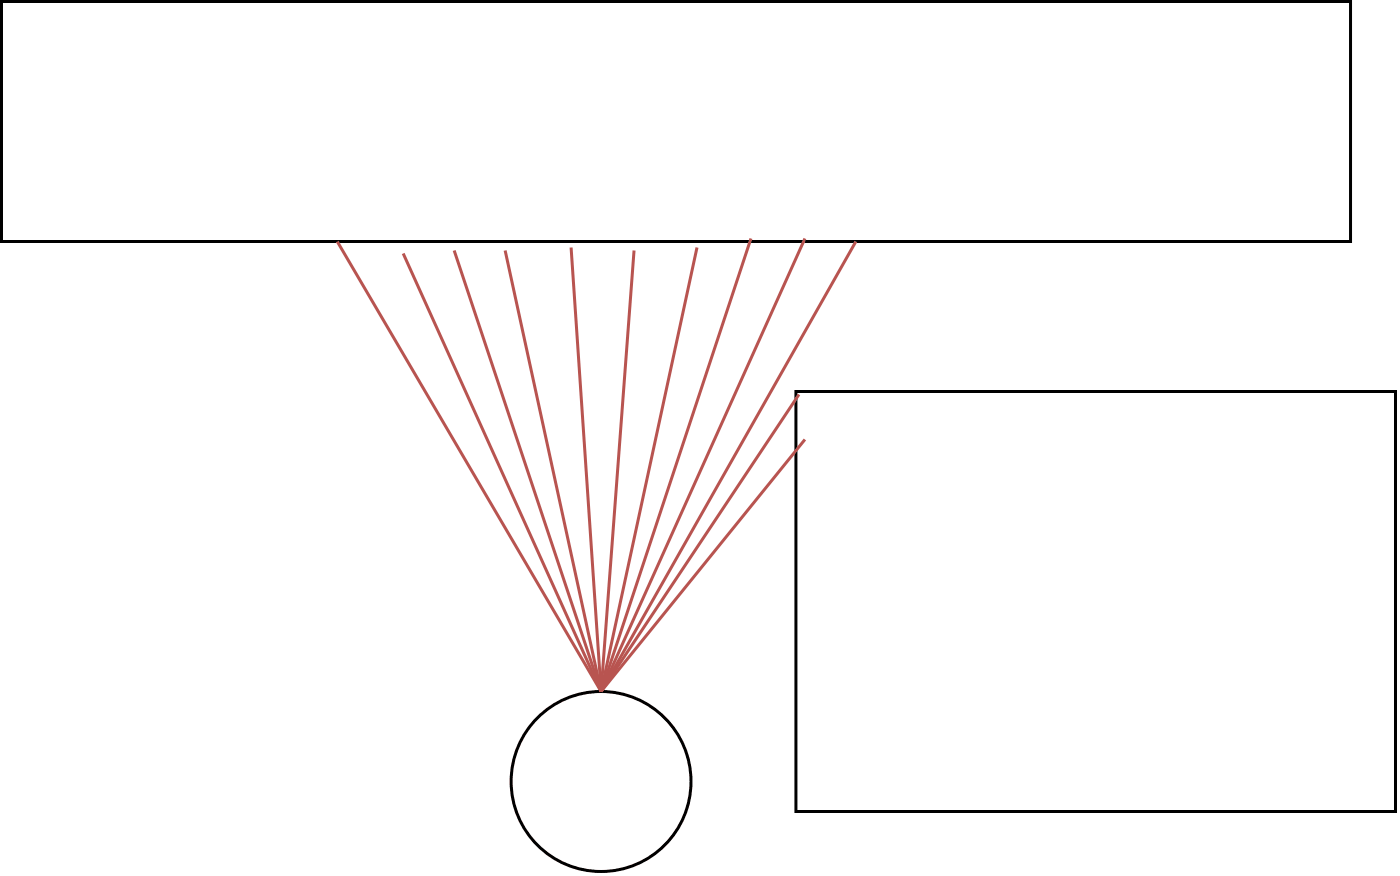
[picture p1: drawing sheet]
<svg xmlns="http://www.w3.org/2000/svg" width="165mm" height="103mm" viewBox="0 0 165 103" stroke-linecap="round" stroke-linejoin="round" font-family="sans-serif">
<circle cx="70.7" cy="91.9" r="10.6" fill="none" stroke="#000" stroke-width=".35"/>
<path d="M93.7 46h70.5v49.4h-70.5z" fill="#fff"/>
<path d="M93.7 46h70.5v49.4h-70.5z" fill="none" stroke="#000" stroke-width=".35"/>
<path d="M.2 .2h158.7v28.2h-158.7z" fill="#fff"/>
<path d="M.2 .2h158.7v28.2h-158.7z" fill="none" stroke="#000" stroke-width=".35"/>
<path d="M39.7 28.4l31 52.9M47.4 29.8l23.3 51.5M53.4 29.5l17.3 51.8M59.4 29.5l11.3 51.8M67.2 29.1l3.5 52.2M74.6 29.5l-3.9 51.8M82 29.1l-11.3 52.2M88.4 28l-17.7 53.3M94.7 28l-24 53.3M100.7 28.4l-30 52.9M94 46.4l-23.3 34.9M94.7 51.7l-24 29.6" fill="none" stroke="#b85450" stroke-width=".35"/>
</svg>
